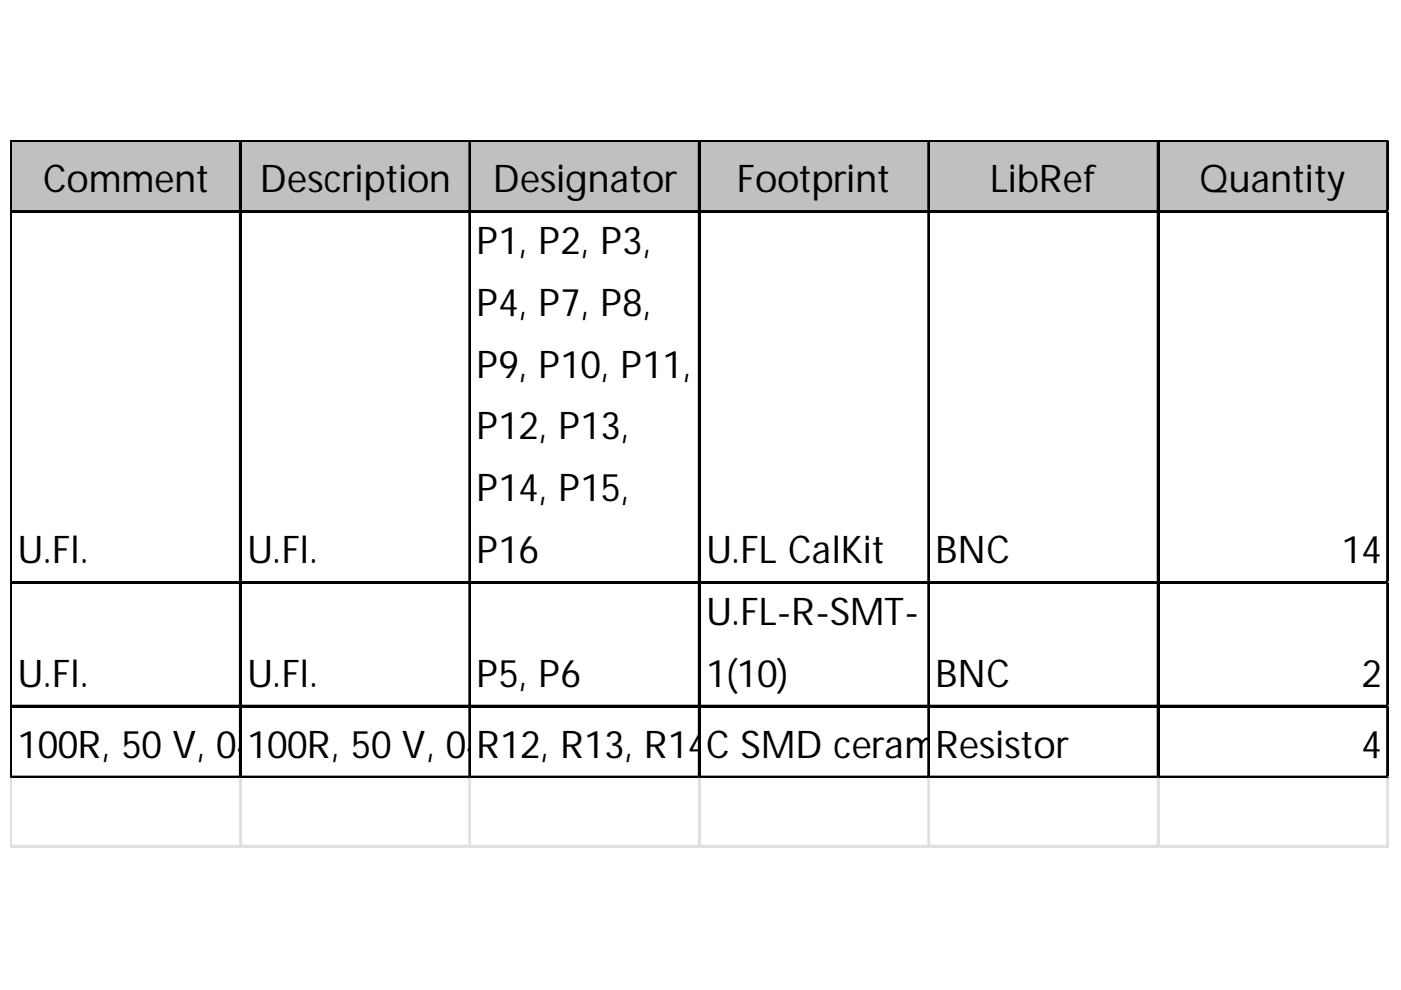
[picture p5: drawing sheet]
<svg xmlns="http://www.w3.org/2000/svg" width="297mm" height="210mm" viewBox="0 0 297 210" stroke-linecap="round" stroke-linejoin="round" font-family="sans-serif">
<defs><g id="words">
<g font-size="8.1">
<text x="9.2" y="40.7">Comment</text>
<text x="55.1" y="40.7">Description</text>
<text x="104.5" y="40.7">Designator</text>
<text x="156.3" y="40.7">Footprint</text>
<text x="209.9" y="40.7">LibRef</text>
<text x="254.3" y="40.7">Quantity</text>
<text x="101" y="53.8">P1, P2, P3,</text>
<text x="101" y="67">P4, P7, P8,</text>
<text x="101" y="80.1">P9, P10, P11,</text>
<text x="101" y="93.2">P12, P13,</text>
<text x="101" y="106.3">P14, P15,</text>
<text x="3.7" y="119.4">U.Fl.</text>
<text x="52.4" y="119.4">U.Fl.</text>
<text x="101" y="119.4">P16</text>
<text x="149.7" y="119.4">U.FL CalKit</text>
<text x="198.3" y="119.4">BNC</text>
<text x="284.4" y="119.4">14</text>
<text x="149.7" y="132.5">U.FL-R-SMT-</text>
<text x="3.7" y="145.6">U.Fl.</text>
<text x="52.4" y="145.6">U.Fl.</text>
<text x="101" y="145.6">P5, P6</text>
<text x="149.7" y="145.6">1(10)</text>
<text x="198.3" y="145.6">BNC</text>
<text x="288.7" y="145.6">2</text>
<text x="3.7" y="160.7">100R, 50 V, 0410020,R6,25.50mW4R012, 6R13,mW,</text>
<text x="85.2" y="160.7">V, 0,</text>
<text x="103" y="160.7">±21,%2.5</text>
<text x="136.6" y="160.7">R14</text>
<text x="149.7" y="160.7">CR15</text>
<text x="150.1" y="160.7">,±SMD ceramic 0402</text>
<text x="163.6" y="160.7">%</text>
<text x="198.3" y="160.7">ResistorRF</text>
<text x="288.7" y="160.7">4</text>
</g>
</g></defs>
<path d="M2.5 30h292v15.1h-292z" fill="#c0c0c0"/>
<g fill="none" stroke="#000" stroke-width=".39">
<path d="M2.2 29.7v135.3M2.4 29.7v135.3M2.6 29.7h291.9M2.6 29.9h291.9M50.8 30.1v134.9M51 30.1v134.9M99.5 30.1v134.9M99.7 30.1v134.9M148.1 30.1v134.9M148.3 30.1v134.9M196.8 30.1v134.9M197 30.1v134.9"/>
<path d="M245.4 30.1v134.9M245.6 30.1v134.9M294.1 30.1v134.9M294.3 30.1v134.9M2.6 44.7h291.9M2.6 44.9h291.9M2.6 123.4h291.9M2.6 123.6h291.9M2.6 149.6h291.9M2.6 149.8h291.9M2.6 164.6h291.9M2.6 164.8h291.9"/>
</g>
<g fill="none" stroke="#e0e0e0" stroke-width=".39">
<path d="M294.5 29.7h.1M2.2 165v14.7M2.4 165v14.7M50.8 165v14.7M51 165v14.7M99.5 165v14.7M99.7 165v14.7M148.1 165v14.7M148.3 165v14.7M196.8 165v14.7M197 165v14.7M245.4 165v14.7"/>
<path d="M245.6 165v14.7M294.1 165v14.7M294.3 165v14.7"/>
</g>
<path d="M294.5 29.7v.4z" fill="#e0e0e0"/>
<path d="M294.5 44.7h.1" fill="none" stroke="#e0e0e0" stroke-width=".39"/>
<path d="M294.5 44.7v.4z" fill="#e0e0e0"/>
<path d="M294.5 123.4h.1" fill="none" stroke="#e0e0e0" stroke-width=".39"/>
<path d="M294.5 123.4v.4z" fill="#e0e0e0"/>
<path d="M294.5 149.6h.1" fill="none" stroke="#e0e0e0" stroke-width=".39"/>
<path d="M294.5 149.6v.4z" fill="#e0e0e0"/>
<path d="M294.5 164.6h.1" fill="none" stroke="#e0e0e0" stroke-width=".39"/>
<path d="M294.5 164.6v.4z" fill="#e0e0e0"/>
<path d="M2.2 179.3h292.3M2.2 179.5h292.3" fill="none" stroke="#e0e0e0" stroke-width=".39"/>
<use href="#words"/>
</svg>
